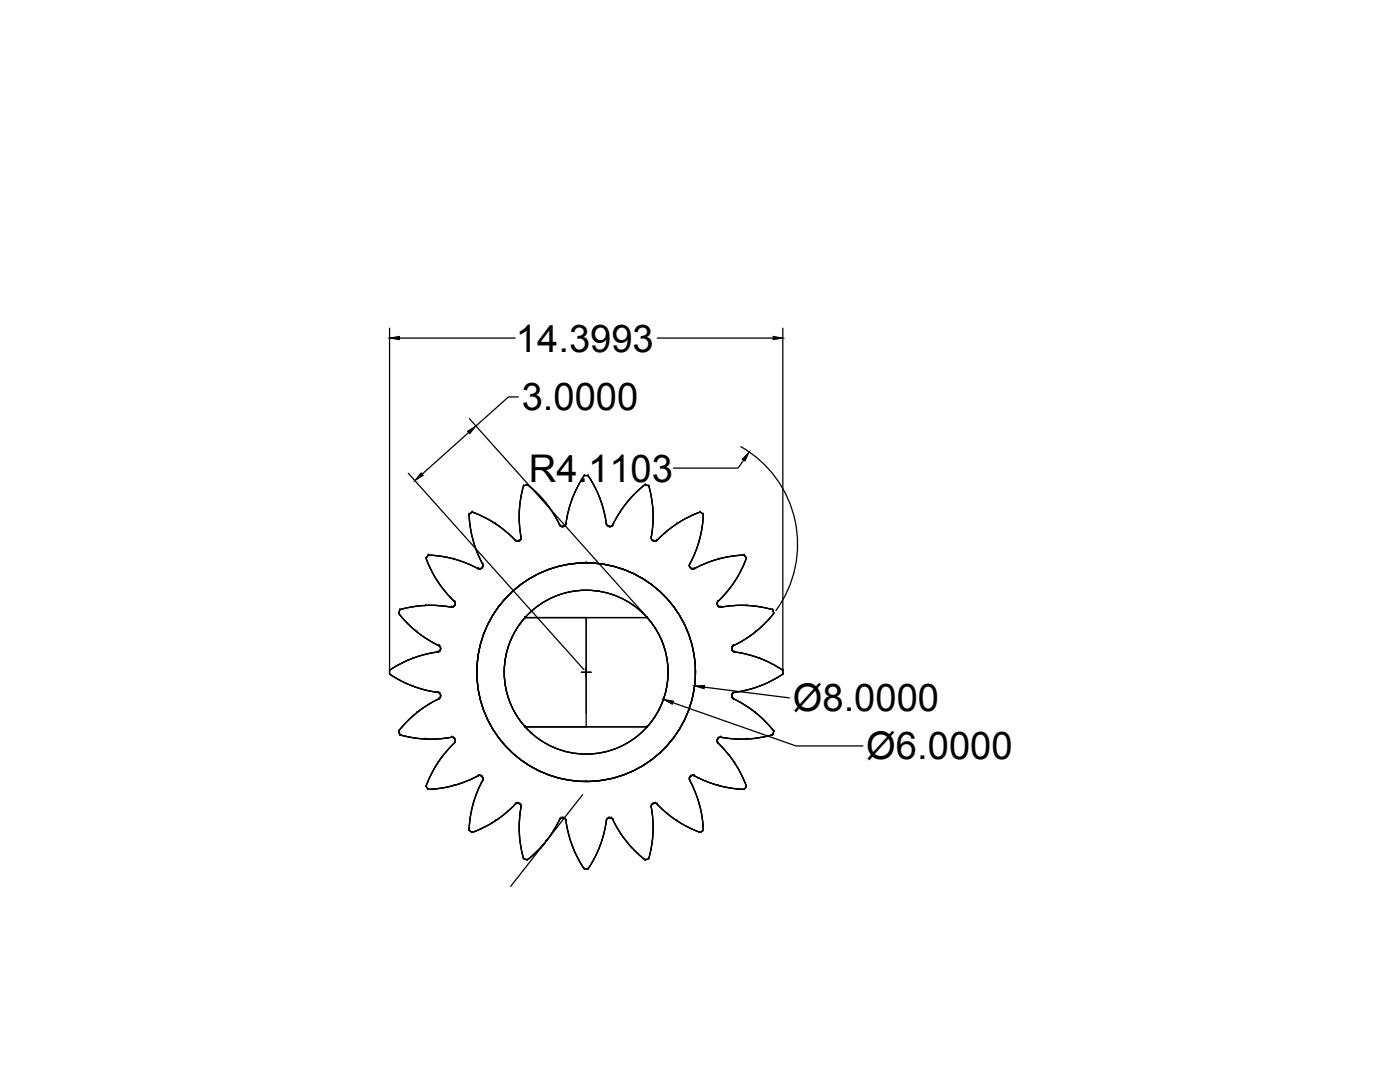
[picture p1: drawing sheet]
<svg xmlns="http://www.w3.org/2000/svg" width="279mm" height="216mm" viewBox="0 0 279 216" stroke-linecap="round" stroke-linejoin="round" font-family="sans-serif">
<defs><g id="words">
<g font-size="7.6">
<text x="103" y="70.1">14.3993</text>
<text x="104.1" y="81.9">3.0000</text>
<text x="105.5" y="96.1">R4.1103</text>
<text x="158.2" y="141.8">Ø8.0000</text>
<text x="172.9" y="151.4">Ø6.0000</text>
</g>
</g></defs>
<!-- layer: 0 -->
<g fill="none" stroke="#000" stroke-width=".25">
<path d="M77.7 65.5v69M79.7 67.5h23.1M103.4 79.2h-1.9l-6.5 5.8M131.2 67.5h23.1M156.2 65.5v69M81.5 94.4l35 39.2M93.5 86.3l-9.2 8.3M93.7 83.5l35 39.2M104.5 96.9a22.4 22.4 0 0 0-.5 10.4M104.5 96.9h.1M105.2 96.7l-.7 .2M105.2 96.7h.1"/>
<path d="M105.2 96.7a22.4 22.4 0 0 1 6.5 8.1M114.2 99.5h.1M116.6 94.9a22.4 22.4 0 0 0-3.7 9.7M116.6 94.9h.8M116.6 94.9h.1M117.4 94.9a22.4 22.4 0 0 1 3.6 9.7M117.4 94.9h.1M119.8 99.5h.1M128.7 96.7a22.4 22.4 0 0 0-6.4 8.1M128.8 96.7l.7 .2M128.8 96.7h.1M129.5 96.9a22.4 22.4 0 0 1 .5 10.4"/>
<path d="M129.5 96.9h.1M147.9 89.1a22.4 22.4 0 0 1 6.9 32.7M148.4 91.8l-1.1 1.6h-12.9M85 111.4a22.4 22.4 0 0 0 5.7 8.6M85 111.4h.1M85.5 110.8a22.4 22.4 0 0 1 10 2.7M85.5 110.8l-.5 .6M85.5 110.8h.1M87.4 116h.1M90.6 111.5h.1M93.6 102.6a22.4 22.4 0 0 0 2.7 10M93.6 102.6h.1"/>
<path d="M94.2 102.2a22.4 22.4 0 0 1 8.7 5.7M94.2 102.2l-.6 .4M94.2 102.2h.1M94.4 107.8h.1M95.5 113.5h.1M95.8 113.6h.1M96.1 113.4l-.7 .1M96.1 113.4h.1M96.3 113.3l-.2 .1M96.3 113.3h.1M96.3 112.6v.6M96.4 112.6h.1"/>
<path d="M96.4 112.9h.1M98.9 104.5h.1M102.9 107.8l.6 .2M102.9 107.9h.1M103.2 108h.1M103.5 108h.1M103.7 102.1h.1M103.7 107.9l-.2 .1M103.7 107.9h.1M104 107.6h.1M104 107.3l-.3 .5M104 107.3h.1"/>
<path d="M108.9 100.4h.1M111.7 104.8h.1M111.7 104.8l.6 .3M112 105h.1M112.3 105.1h.1M112.5 105.1h-.2M112.5 105.1h.1M112.8 104.9h.1M112.9 104.6l-.4 .4M112.9 104.6h.1M117 112.3h.1M121 104.6h.1"/>
<path d="M121 104.6l.5 .4M121.2 104.9h.1M121.5 105.1h.2M121.5 105.1h.1M121.7 105.1h.1M122 105h.1M122.3 104.8l-.6 .3M122.3 104.8h.1M125.1 100.4h.1M130 107.3h.1M130 107.3l.3 .5M130 107.6h.1"/>
<path d="M130.3 107.9l.2 .1M130.3 107.9h.1M130.3 102.1h.1M130.5 108h.1M130.8 108h.1M131.1 107.8l-.7 .2M131.1 107.9h.1M135.1 104.5h.1M137.6 112.9h.1M137.6 112.6h.1M137.6 112.6l.1 .6M137.7 113.3l.2 .1"/>
<path d="M137.7 113.3h.1M137.9 113.4h.1M138.2 113.6h.1M138.5 113.5h.1M139.6 107.8h.1M139.7 102.2l.7 .4M139.7 102.2h.1M139.7 102.2a22.4 22.4 0 0 0-8.6 5.7M140.4 102.6a22.4 22.4 0 0 1-2.8 10M140.4 102.6h.1M143.4 111.5h.1M146.6 116h.1"/>
<path d="M148.5 110.8a23.5 23.5 0 0 0-10.2 2.8l-.4-.2M148.5 110.8l.5 .6M148.5 110.8h.1M149 111.4a22.4 22.4 0 0 1-5.7 8.6M149 111.4h.1M77.7 134.5a22.4 22.4 0 0 0 9.7 3.7M77.7 133.8v.7M77.7 134.5h.1M77.7 133.8h.1M79.5 122.4a23.4 23.4 0 0 0 8.3 6.6l.1 .4M79.5 122.4h.1M79.8 121.6l-.3 .8"/>
<path d="M79.8 121.6h.1M82.4 136.9h.1M82.4 131.4h.1M83.2 126.1h.1M84.9 120.8h.1M87.4 138.2l.5 .4M87.4 130.1h.1M87.4 138.2h.1M87.6 139.4a22.4 22.4 0 0 0-8.1 6.5M87.6 128.8h.1M87.6 139.4h.1M87.8 138.3h.1"/>
<path d="M87.8 129.9h.1M87.9 139.2h.1M87.9 129.1h.1M87.9 129.6l-.2 .4a23.5 23.5 0 0 0-10 3.7M87.9 138.6v.3M87.9 138.6h.1M87.9 129.6h.1M87.9 138.8l-.3 .6M87.9 129.4v.2M87.9 138.9h.1M87.9 129.4h.1M90.1 121.2a22.4 22.4 0 0 0-10.3 .4"/>
<path d="M90.1 121.2h.1M90.5 121.1h.1M90.7 120l.1 .7M90.7 120.9l-.6 .2M90.7 120h.1M90.7 120.9h.1M90.8 120.7l-.1 .2M90.8 120.7h.1M90.9 120.3h.1M95.2 134.1h.1M104.8 123.2a16.4 16.4 0 0 0 0 21.8M104.8 123.2h12.2v10.9"/>
<path d="M104.8 123.2h.1M104.8 123.2h24.4M116 134.1h2M117 134.1h.1M117 123.2v21.8M117 133.2v9.1M127.9 122h.1M129.2 123.2a16.4 16.4 0 0 0-24.4 0M129.2 123.2a16.4 16.4 0 0 1 0 21.8M129.2 123.2h.1M138.8 134.1h.1M140.6 137.1l16.9 2.2"/>
<path d="M143.1 120.3h.1M143.2 120.7l.1 .2M143.2 120.7h.1M143.3 120.9l.5 .2M143.3 120.9h.1M143.3 120h.1M143.3 120l-.1 .7M143.5 121.1h.1M143.8 121.2a22.4 22.4 0 0 1 10.4 .4M143.8 121.2h.1M146 138.8l.3 .6M146.1 129.4v.2"/>
<path d="M146.1 129.4h.1M146.1 138.9h.1M146.1 138.6v.3M146.1 129.6h.1M146.1 138.6h.1M146.1 129.6l.2 .4a23.5 23.5 0 0 1 9.9 3.7M146.1 139.2h.1M146.1 129.1h.1M146.2 138.3h.1M146.2 129.9h.1M146.3 128.8h.1M146.3 139.4h.1"/>
<path d="M146.3 139.4a22.4 22.4 0 0 1 8.1 6.5M146.5 138.2l-.4 .4M146.6 130.1h.1M146.6 138.2h.1M149.1 120.8h.1M150.8 126.1h.1M151.6 136.9h.1M151.6 131.4h.1M154.2 121.6l.2 .8M154.2 121.6h.1M154.4 122.4h.1M154.4 122.4a23.3 23.3 0 0 1-8.2 6.6l-.2 .4"/>
<path d="M156.2 134.5h.1M156.2 133.8h.1M156.2 134.5a22.4 22.4 0 0 1-9.7 3.7M79.5 145.9l.3 .7M79.5 145.9h.1M79.8 146.6a22.4 22.4 0 0 0 10.3 .5M79.8 146.6h.1M83.2 142.2h.1M84.9 147.5h.1M85 156.9l.5 .6M85 156.9h.1M85.5 157.5h.1"/>
<path d="M87.4 152.2h.1M90.1 147.1l.6 .3M90.1 147.1h.1M90.5 147.2h.1M90.6 156.7h.1M90.7 148.2a22.4 22.4 0 0 0-5.7 8.7M90.7 147.4l.1 .2M90.7 148.3h.1M90.7 147.4h.1M90.8 147.6l-.1 .6M90.8 147.6h.1M90.9 147.9h.1"/>
<path d="M95.4 154.8l.7 .1M95.5 154.8a22.4 22.4 0 0 1-10 2.7M95.5 154.8h.1M95.8 154.7h.1M96.1 154.9l.2 .1M96.1 154.9h.1M96.3 155v.7M96.3 155h.1M96.3 155.7a22.4 22.4 0 0 0-2.7 10M96.4 155.7h.1M96.4 155.3h.1M104.8 145h.1"/>
<path d="M104.8 145h24.4M106.1 146.3h.1M117 155.9h.1M129.2 145a16.4 16.4 0 0 1-24.4 0M129.2 145h.1M134.3 140.2l24.6 8.6h13.3M137.6 155.3h.1M137.6 155.7h.1M137.6 155.7a22.4 22.4 0 0 1 2.8 10M137.7 155l-.1 .7M137.7 155h.1M137.9 154.9l.4-.2a23.7 23.7 0 0 0 10.2 2.8"/>
<path d="M137.9 154.9l-.2 .1M137.9 154.9h.1M138.2 154.7h.1M138.5 154.8h.1M143.1 147.9h.1M143.2 147.6l.1 .6M143.2 147.6h.1M143.3 147.4l-.1 .2M143.3 147.4h.1M143.3 148.2a22.4 22.4 0 0 1 5.7 8.7M143.3 148.3h.1M143.4 156.7h.1"/>
<path d="M143.5 147.2h.1M143.8 147.1l-.5 .3M143.8 147.1h.1M146.6 152.2h.1M148.5 157.5h.1M149 156.9l-.5 .6M149 156.9h.1M149.1 147.5h.1M150.8 142.2h.1M154.2 146.6a22.4 22.4 0 0 1-10.4 .5M154.2 146.6h.1M154.4 145.9l-.2 .7"/>
<path d="M154.4 145.9h.1M93.6 165.7l.6 .4M93.6 165.7h.1M94.2 166.1h.1M94.4 160.5h.1M98.9 163.8h.1M102.9 160.4a22.4 22.4 0 0 1-8.7 5.7M102.9 160.4h.1M103.2 160.3h.1M103.5 160.3l.2 .1M103.5 160.3h.1M103.5 160.3l-.6 .1"/>
<path d="M103.7 166.2h.1M103.7 160.4l.3 .6M103.7 160.4h.1M104 160.7h.1M104 161a22.4 22.4 0 0 0 .5 10.3M104 161h.1M104.5 171.3l.7 .3M104.5 171.3h.1M105.2 171.6h.1M108.8 168.1l-.9 1.2 .9-1.2M108.9 167.9h.1M109.1 167.7h.1"/>
<path d="M111.7 163.5h.1M111.7 163.5a22.4 22.4 0 0 1-6.5 8.1M112 163.2h.1M112.3 163.2l-.6 .3M112.3 163.2h.2M112.3 163.2h.1M112.5 163.2l.4 .5M112.5 163.2h.1M112.8 163.4h.1M112.9 163.7a22.4 22.4 0 0 0 3.7 9.7M112.9 163.7h.1M114.2 168.8h.1"/>
<path d="M116.6 173.4h.8M116.6 173.4h.1M117.4 173.4h.1M119.8 168.8h.1M121 163.7a22.4 22.4 0 0 1-3.6 9.7M121 163.7h.1M121.2 163.4h.1M121.5 163.2l-.5 .5M121.5 163.2h.1M121.7 163.2l.6 .3M121.7 163.2h-.2M121.7 163.2h.1"/>
<path d="M122 163.2h.1M122.3 163.5a22.4 22.4 0 0 0 6.4 8.1M122.3 163.5h.1M125.1 167.9h.1M128.8 171.6h.1M129.5 171.3l-.7 .3M129.5 171.3h.1M130 161h.1M130 160.7h.1M130.3 160.4l-.3 .3a23.9 23.9 0 0 1-.5 10.6M130.3 160.4h.1M130.3 166.2h.1"/>
<path d="M130.4 160.3l.7 .1M130.5 160.3l-.2 .1M130.5 160.3h.1M130.8 160.3h.1M131.1 160.4a22.4 22.4 0 0 0 8.6 5.7M131.1 160.4h.1M135.1 163.8h.1M139.6 160.5h.1M139.7 166.1h.1M140.4 165.7l-.7 .4M140.4 165.7h.1"/>
<circle cx="117" cy="134.1" r="21.8"/>
<circle cx="117" cy="134.1" r="16.4"/>
</g>
<g fill="#000" stroke="#000" stroke-width=".2">
<path d="M77.7 67.5l2-.4v.7zM154.3 67.1l1.9 .4-1.9 .3zM84 94.4l.5 .4-1.7 1.1zM93.3 86.1l1.7-1.1-1.3 1.6zM149.5 90.2l-.8 1.8-.6-.4zM132.4 139.6l2 .3-.2 .6zM138.6 136.9l2-.1-.1 .6z"/>
<path d="M109.3 167.5l-.4 .5zM109.3 167.5l-.4 .5z"/>
</g>
<path d="M104.5 173.5l-2.6 3.4zM105.8 171.9l-1.3 1.6zM108.4 168.6l-2.6 3.3zM111.1 165.2l-2.7 3.4zM113.7 161.9l-2.6 3.3zM116.3 158.6l-2.6 3.3z" fill="#000" stroke="#000" stroke-width=".25"/>
<use href="#words"/>
</svg>
